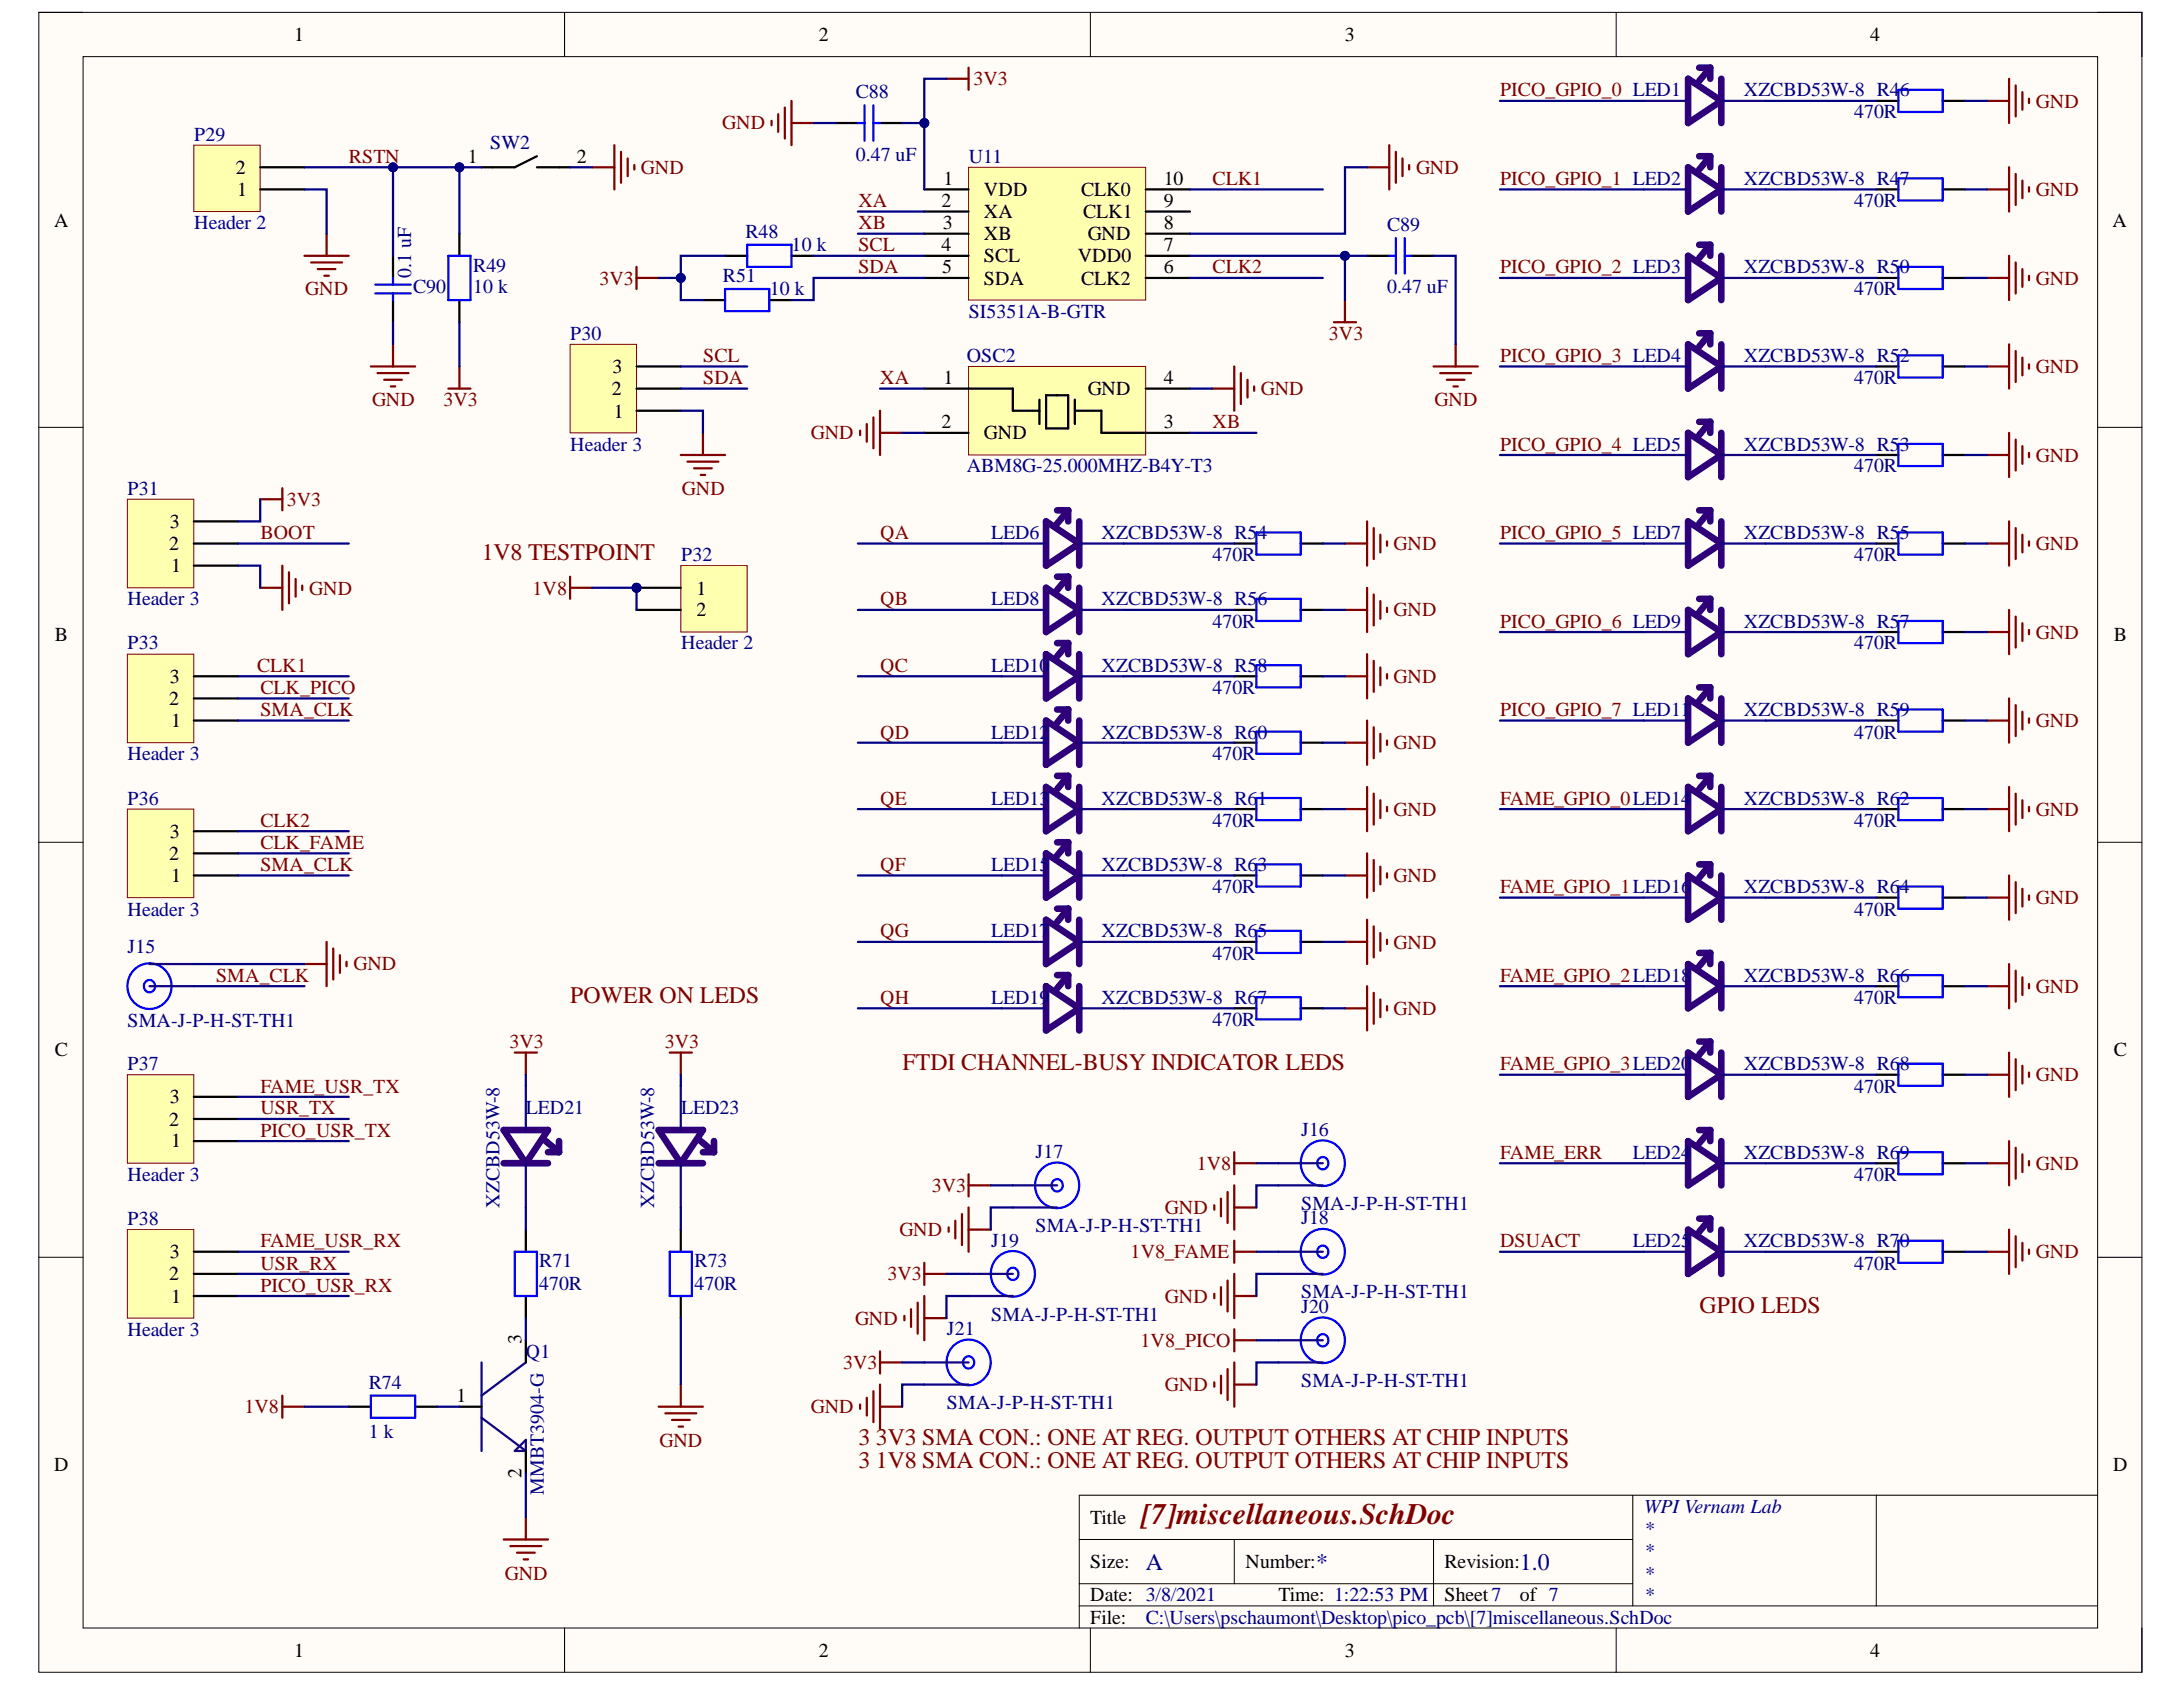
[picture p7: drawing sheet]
<svg xmlns="http://www.w3.org/2000/svg" width="279mm" height="216mm" viewBox="0 0 279 216" stroke-linecap="round" stroke-linejoin="round" font-family="sans-serif">
<defs><g id="words">
<text font-size="3.8" fill="#800000" x="146.1" y="195">[7]miscellaneous.SchDoc</text>
<g font-size="3" fill="#800000">
<text x="61.7" y="71.7">1V8 TESTPOINT</text>
<text x="73" y="128.3">POWER ON LEDS</text>
<text x="115.5" y="136.9">FTDI CHANNEL-BUSY INDICATOR LEDS</text>
<text x="217.5" y="168">GPIO LEDS</text>
<text x="109.9" y="185">3 3V3 SMA CON.: ONE AT REG. OUTPUT OTHERS AT CHIP INPUTS</text>
<text x="109.9" y="187.9">3 1V8 SMA CON.: ONE AT REG. OUTPUT OTHERS AT CHIP INPUTS</text>
</g>
<g font-size="3" fill="#000080">
<text x="146.7" y="200.9">A</text>
<text x="168.5" y="200.9">*</text>
<text x="194.5" y="200.9">1.0</text>
</g>
<g font-size="2.5">
<text x="37.6" y="5.2">1</text>
<text x="104.8" y="5.2">2</text>
<text x="172.1" y="5.2">3</text>
<text x="239.3" y="5.2">4</text>
<text x="30.2" y="22.2">2</text>
<text x="59.9" y="20.8">1</text>
<text x="73.8" y="20.8">2</text>
<text x="120.8" y="23.7">1</text>
<text x="148.9" y="23.7">10</text>
<text x="6.9" y="29">A</text>
<text x="30.4" y="25.1">1</text>
<text x="120.5" y="26.5">2</text>
<text x="120.7" y="29.3">3</text>
<text x="125.9" y="25.1">VDD</text>
<text x="125.9" y="27.9">XA</text>
<text x="138.4" y="25.1">CLK0</text>
<text x="138.6" y="27.9">CLK1</text>
<text x="148.9" y="29.3">8</text>
<text x="148.9" y="26.5">9</text>
<text x="270.4" y="29">A</text>
<text x="120.5" y="32.1">4</text>
<text x="120.6" y="35">5</text>
<text x="125.9" y="30.8">XB</text>
<text x="125.9" y="33.6">SCL</text>
<text x="137.9" y="33.6">VDD0</text>
<text x="139.2" y="30.8">GND</text>
<text x="148.9" y="35">6</text>
<text x="148.9" y="32.1">7</text>
<text x="125.9" y="36.4">SDA</text>
<text x="138.4" y="36.4">CLK2</text>
<text x="78.4" y="47.8">3</text>
<text x="78.3" y="50.6">2</text>
<text x="78.6" y="53.4">1</text>
<text x="120.8" y="49.1">1</text>
<text x="139.2" y="50.6">GND</text>
<text x="148.9" y="49.1">4</text>
<text x="120.5" y="54.8">2</text>
<text x="125.9" y="56.2">GND</text>
<text x="148.9" y="54.8">3</text>
<text x="21.7" y="70.4">2</text>
<text x="21.7" y="67.6">3</text>
<text x="21.9" y="73.2">1</text>
<text x="89.1" y="76.1">1</text>
<text x="7" y="82.1">B</text>
<text x="89.1" y="78.9">2</text>
<text x="270.6" y="82.1">B</text>
<text x="21.7" y="87.4">3</text>
<text x="21.7" y="90.2">2</text>
<text x="21.9" y="93.1">1</text>
<text x="21.7" y="107.2">3</text>
<text x="21.7" y="110.1">2</text>
<text x="21.9" y="112.9">1</text>
<text x="7" y="135.2">C</text>
<text x="270.6" y="135.2">C</text>
<text x="21.7" y="141.2">3</text>
<text x="21.7" y="144.1">2</text>
<text x="21.9" y="146.9">1</text>
<text x="21.7" y="161.1">3</text>
<text x="21.7" y="163.8">2</text>
<text x="21.9" y="166.7">1</text>
<text x="66.7" y="172" transform="rotate(-90 66.7 172)">3</text>
<text x="58.4" y="179.5">1</text>
<text x="6.9" y="188.3">D</text>
<text x="66.7" y="189.1" transform="rotate(-90 66.7 189.1)">2</text>
<text x="270.5" y="188.3">D</text>
<text x="139.5" y="195">Title</text>
<text x="139.5" y="200.7">Size:</text>
<text x="159.4" y="200.7">Number:</text>
<text x="184.9" y="200.7">Revision:</text>
<text x="139.5" y="204.9">Date: 3/8/2021</text>
<text x="139.5" y="207.8">File:</text>
<text x="163.7" y="204.9">Time: 1:22:53 PM</text>
<text x="184.9" y="204.9">Sheet7</text>
<text x="194.5" y="204.9">of 7</text>
<text x="37.6" y="212">1</text>
<text x="104.8" y="212">2</text>
<text x="172.1" y="212">3</text>
<text x="239.3" y="212">4</text>
</g>
<g font-size="2.5" fill="#800000">
<text x="124.6" y="10.9">3V3</text>
<text x="92.4" y="16.6">GND</text>
<text x="192" y="12.3">PICO_GPIO_0 LED1</text>
<text x="260.6" y="13.8">GND</text>
<text x="44.7" y="20.8">RSTN</text>
<text x="82" y="22.2">GND</text>
<text x="155.2" y="23.7">CLK1</text>
<text x="181.2" y="22.2">GND</text>
<text x="192" y="23.7">PICO_GPIO_1 LED2</text>
<text x="109.9" y="26.5">XA</text>
<text x="109.9" y="29.3">XB</text>
<text x="260.6" y="25.1">GND</text>
<text x="109.9" y="32.1">SCL</text>
<text x="109.9" y="35">SDA</text>
<text x="155.2" y="35">CLK2</text>
<text x="192" y="35">PICO_GPIO_2 LED3</text>
<text x="39.1" y="37.8">GND</text>
<text x="76.7" y="36.4">3V3</text>
<text x="260.6" y="36.4">GND</text>
<text x="90" y="46.3">SCL</text>
<text x="170.1" y="43.5">3V3</text>
<text x="192" y="46.3">PICO_GPIO_3 LED4</text>
<text x="260.6" y="47.8">GND</text>
<text x="47.6" y="52">GND</text>
<text x="56.8" y="52">3V3</text>
<text x="90" y="49.1">SDA</text>
<text x="112.7" y="49.1">XA</text>
<text x="161.4" y="50.6">GND</text>
<text x="183.6" y="52">GND</text>
<text x="103.8" y="56.2">GND</text>
<text x="155.2" y="54.8">XB</text>
<text x="192" y="57.7">PICO_GPIO_4 LED5</text>
<text x="260.6" y="59.1">GND</text>
<text x="36.7" y="64.8">3V3</text>
<text x="87.3" y="63.3">GND</text>
<text x="33.3" y="69">BOOT</text>
<text x="112.7" y="69">QA</text>
<text x="178.4" y="70.4">GND</text>
<text x="192" y="69">PICO_GPIO_5 LED7</text>
<text x="260.6" y="70.4">GND</text>
<text x="39.6" y="76.1">GND</text>
<text x="68.2" y="76.1">1V8</text>
<text x="112.7" y="77.4">QB</text>
<text x="178.4" y="78.9">GND</text>
<text x="192" y="80.3">PICO_GPIO_6 LED9</text>
<text x="260.6" y="81.8">GND</text>
<text x="32.9" y="86">CLK1</text>
<text x="33.3" y="88.8">CLK_PICO</text>
<text x="112.7" y="86">QC</text>
<text x="178.4" y="87.4">GND</text>
<text x="33.3" y="91.6">SMA_CLK</text>
<text x="112.7" y="94.5">QD</text>
<text x="178.4" y="95.9">GND</text>
<text x="192" y="91.6">PICO_GPIO_7 LED11</text>
<text x="260.6" y="93.1">GND</text>
<text x="33.3" y="105.8">CLK2</text>
<text x="112.7" y="103">QE</text>
<text x="178.4" y="104.4">GND</text>
<text x="192" y="103">FAME_GPIO_0LED14</text>
<text x="260.6" y="104.4">GND</text>
<text x="33.3" y="108.6">CLK_FAME</text>
<text x="33.3" y="111.5">SMA_CLK</text>
<text x="112.7" y="111.5">QF</text>
<text x="178.4" y="112.9">GND</text>
<text x="112.7" y="120">QG</text>
<text x="192" y="114.3">FAME_GPIO_1LED16</text>
<text x="260.6" y="115.7">GND</text>
<text x="27.7" y="125.6">SMA_CLK</text>
<text x="45.2" y="124.2">GND</text>
<text x="178.4" y="121.4">GND</text>
<text x="192" y="125.6">FAME_GPIO_2LED18</text>
<text x="112.7" y="128.5">QH</text>
<text x="178.4" y="129.9">GND</text>
<text x="260.6" y="127.1">GND</text>
<text x="65.2" y="134.2">3V3</text>
<text x="85.1" y="134.2">3V3</text>
<text x="192" y="137">FAME_GPIO_3LED20</text>
<text x="33.3" y="139.8">FAME_USR_TX</text>
<text x="33.3" y="142.6">USR_TX</text>
<text x="260.6" y="138.4">GND</text>
<text x="33.3" y="145.5">PICO_USR_TX</text>
<text x="153.2" y="149.7">1V8</text>
<text x="192" y="148.3">FAME_ERR</text>
<text x="260.6" y="149.7">GND</text>
<text x="119.3" y="152.5">3V3</text>
<text x="149.1" y="155.4">GND</text>
<text x="33.3" y="159.6">FAME_USR_RX</text>
<text x="115.1" y="158.2">GND</text>
<text x="144.7" y="161.1">1V8_FAME</text>
<text x="192" y="159.6">DSUACT</text>
<text x="260.6" y="161.1">GND</text>
<text x="33.3" y="165.3">PICO_USR_RX</text>
<text x="33.3" y="162.5">USR_RX</text>
<text x="113.6" y="163.8">3V3</text>
<text x="149.1" y="166.7">GND</text>
<text x="109.4" y="169.5">GND</text>
<text x="146" y="172.4">1V8_PICO</text>
<text x="107.9" y="175.2">3V3</text>
<text x="149.1" y="178.1">GND</text>
<text x="31.3" y="180.8">1V8</text>
<text x="84.4" y="185.2">GND</text>
<text x="103.8" y="180.8">GND</text>
<text x="64.6" y="202.1">GND</text>
</g>
<g font-size="2.5" fill="#000080">
<text x="109.5" y="12.6">C88</text>
<text x="223.2" y="12.3">XZCBD53W-8 R46</text>
<text x="237.3" y="15.1">470R</text>
<text x="24.9" y="18">P29</text>
<text x="62.8" y="19.1">SW2</text>
<text x="109.5" y="20.5">0.47 uF</text>
<text x="124" y="20.8">U11</text>
<text x="223.2" y="23.7">XZCBD53W-8 R47</text>
<text x="24.9" y="29.3">Header 2</text>
<text x="177.5" y="29.6">C89</text>
<text x="237.3" y="26.5">470R</text>
<text x="52.6" y="35.6" transform="rotate(-90 52.6 35.6)">0.1 uF</text>
<text x="60.6" y="34.7">R49</text>
<text x="95.4" y="30.4">R48</text>
<text x="101.3" y="32.1">10 k</text>
<text x="223.2" y="35">XZCBD53W-8 R50</text>
<text x="52.9" y="37.5">C90</text>
<text x="60.6" y="37.5">10 k</text>
<text x="92.5" y="36.1">R51</text>
<text x="98.5" y="37.8">10 k</text>
<text x="124" y="40.7">SI5351A-B-GTR</text>
<text x="177.5" y="37.5">0.47 uF</text>
<text x="237.3" y="37.8">470R</text>
<text x="73" y="43.5">P30</text>
<text x="123.7" y="46.3">OSC2</text>
<text x="223.2" y="46.3">XZCBD53W-8 R52</text>
<text x="237.3" y="49.1">470R</text>
<text x="73" y="57.7">Header 3</text>
<text x="223.2" y="57.7">XZCBD53W-8 R53</text>
<text x="16.3" y="63.3">P31</text>
<text x="123.7" y="60.4">ABM8G-25.000MHZ-B4Y-T3</text>
<text x="237.3" y="60.4">470R</text>
<text x="87.2" y="71.8">P32</text>
<text x="126.9" y="69">LED6</text>
<text x="141" y="69">XZCBD53W-8 R54</text>
<text x="155.2" y="71.8">470R</text>
<text x="223.2" y="69">XZCBD53W-8 R55</text>
<text x="237.3" y="71.8">470R</text>
<text x="16.3" y="77.4">Header 3</text>
<text x="126.9" y="77.4">LED8</text>
<text x="141" y="77.4">XZCBD53W-8 R56</text>
<text x="16.3" y="83.1">P33</text>
<text x="87.2" y="83.1">Header 2</text>
<text x="155.2" y="80.3">470R</text>
<text x="223.2" y="80.3">XZCBD53W-8 R57</text>
<text x="237.3" y="83.1">470R</text>
<text x="126.9" y="86">LED10</text>
<text x="141" y="86">XZCBD53W-8 R58</text>
<text x="155.2" y="88.8">470R</text>
<text x="126.9" y="94.5">LED12</text>
<text x="141" y="94.5">XZCBD53W-8 R60</text>
<text x="223.2" y="91.6">XZCBD53W-8 R59</text>
<text x="237.3" y="94.5">470R</text>
<text x="16.3" y="97.3">Header 3</text>
<text x="155.2" y="97.3">470R</text>
<text x="16.3" y="103">P36</text>
<text x="126.9" y="103">LED13</text>
<text x="141" y="103">XZCBD53W-8 R61</text>
<text x="155.2" y="105.8">470R</text>
<text x="223.2" y="103">XZCBD53W-8 R62</text>
<text x="237.3" y="105.8">470R</text>
<text x="126.9" y="111.5">LED15</text>
<text x="141" y="111.5">XZCBD53W-8 R63</text>
<text x="16.3" y="117.2">Header 3</text>
<text x="126.9" y="120">LED17</text>
<text x="141" y="120">XZCBD53W-8 R65</text>
<text x="155.2" y="114.3">470R</text>
<text x="223.2" y="114.3">XZCBD53W-8 R64</text>
<text x="237.3" y="117.2">470R</text>
<text x="16.3" y="121.9">J15</text>
<text x="155.2" y="122.8">470R</text>
<text x="223.2" y="125.6">XZCBD53W-8 R66</text>
<text x="16.3" y="131.4">SMA-J-P-H-ST-TH1</text>
<text x="126.9" y="128.5">LED19</text>
<text x="141" y="128.5">XZCBD53W-8 R67</text>
<text x="155.2" y="131.3">470R</text>
<text x="237.3" y="128.5">470R</text>
<text x="16.3" y="137">P37</text>
<text x="223.2" y="137">XZCBD53W-8 R68</text>
<text x="67.3" y="142.6">LED21</text>
<text x="87.2" y="142.6">LED23</text>
<text x="237.3" y="139.8">470R</text>
<text x="132.5" y="148.2">J17</text>
<text x="166.5" y="145.3">J16</text>
<text x="209" y="148.3">LED24</text>
<text x="223.2" y="148.3">XZCBD53W-8 R69</text>
<text x="16.3" y="151.2">Header 3</text>
<text x="63.9" y="154.5" transform="rotate(-90 63.9 154.5)">XZCBD53W-8</text>
<text x="83.7" y="154.5" transform="rotate(-90 83.7 154.5)">XZCBD53W-8</text>
<text x="166.5" y="154.8">SMA-J-P-H-ST-TH1</text>
<text x="237.3" y="151.2">470R</text>
<text x="16.3" y="156.8">P38</text>
<text x="126.9" y="159.5">J19</text>
<text x="132.5" y="157.7">SMA-J-P-H-ST-TH1</text>
<text x="166.5" y="156.7">J18</text>
<text x="209" y="159.6">LED25</text>
<text x="223.2" y="159.6">XZCBD53W-8 R70</text>
<text x="69" y="165">470R</text>
<text x="69" y="162.2">R71</text>
<text x="88.9" y="165">470R</text>
<text x="88.9" y="162.2">R73</text>
<text x="166.5" y="166.1">SMA-J-P-H-ST-TH1</text>
<text x="166.5" y="168">J20</text>
<text x="237.3" y="162.5">470R</text>
<text x="16.3" y="170.9">Header 3</text>
<text x="67.3" y="173.8">Q1</text>
<text x="121.2" y="170.9">J21</text>
<text x="126.9" y="169">SMA-J-P-H-ST-TH1</text>
<text x="47.2" y="177.7">R74</text>
<text x="166.5" y="177.5">SMA-J-P-H-ST-TH1</text>
<text x="47.2" y="184">1 k</text>
<text x="121.2" y="180.3">SMA-J-P-H-ST-TH1</text>
<text x="69.6" y="191.3" transform="rotate(-90 69.6 191.3)">MMBT3904-G</text>
<text x="210.4" y="193.6">WPI Vernam Lab</text>
<text x="210.4" y="196.5">*</text>
<text x="210.4" y="199.3">*</text>
<text x="210.4" y="202.1">*</text>
<text x="146.7" y="207.8">C:\Users\pschaumont\Desktop\pico_pcb\[7]miscellaneous.SchDoc</text>
<text x="210.4" y="204.9">*</text>
</g>
</g></defs>
<path d="M5 1.6h269.1v212.4h-269.1z" fill-rule="evenodd" fill="#fffcf8"/>
<path d="M5 1.6h269.1v212.4h-269.1z" fill="none" stroke="#000" stroke-width=".13"/>
<path d="M10.6 7.2h257.9v201.2h-257.9z" fill-rule="evenodd" fill="#fffcf8"/>
<g fill="none" stroke="#000" stroke-width=".13">
<path d="M5 1.6h5.6M10.6 7.2h257.9v201.2h-257.9zM72.3 1.6v5.6M139.5 1.6v5.6M206.9 1.6v5.6M268.5 1.6h5.6v5.6M5 54.7h5.6M268.5 54.7h5.6M5 107.8h5.6M268.5 107.8h5.6M5 160.9h5.6M268.5 160.9h5.6"/>
<path d="M138.1 197h70.9M158 197v5.7M183.5 197v8.5M209 191.4v14.1M240.1 191.4v14.1M268.5 191.4h-130.4v17M72.3 208.4v5.6M138.1 205.5h130.4M138.1 202.7h70.9M139.5 208.4v5.6M206.9 208.4v5.6M274.1 208.4v5.6"/>
</g>
<path d="M24.8 18.6h8.5v8.5h-8.5z" fill-rule="evenodd" fill="#ffffb0"/>
<path d="M24.8 18.6h8.5v8.5h-8.5z" fill="none" stroke="#800000" stroke-width=".13"/>
<path d="M68.7 20l-2.8 1.4h-4.3M33.3 24.2h5.7M33.3 21.4h5.7M58.8 29.9v2.8M58.8 38.4v2.8M68.7 21.4h4.3" fill="none" stroke="#000" stroke-width=".29"/>
<path d="M78.6 18.6v5.6M79.5 19.4v4M39 32.7h5.6M39.8 33.6h4M40.7 34.4h2.2M41.5 35.3h.6M41.8 29.9v2.8M75.8 21.4h2.8M80.3 20.3v2.2M81.2 21.1v.6M57.4 49.7h2.8M58.8 46.9v2.8" fill="none" stroke="#800000" stroke-width=".29"/>
<path d="M57.4 32.7h2.8v5.7h-2.8z" fill="none" stroke="#00f" stroke-width=".29"/>
<path d="M124 21.4h22.6v17h-22.6z" fill-rule="evenodd" fill="#ffffb0"/>
<path d="M124 21.4h22.6v17h-22.6z" fill="none" stroke="#800000" stroke-width=".13"/>
<path d="M118.3 24.2h5.7M118.3 27.1h5.7M118.3 29.9h5.7M118.3 32.7h5.7M118.3 35.6h5.7M146.6 24.2h5.7M146.6 27.1h5.7M146.6 29.9h5.7M146.6 32.7h5.7M146.6 35.6h5.7" fill="none" stroke="#000" stroke-width=".29"/>
<path d="M124 46.9h22.6v11.3h-22.6z" fill-rule="evenodd" fill="#ffffb0"/>
<path d="M124 46.9h22.6v11.3h-22.6z" fill="none" stroke="#800000" stroke-width=".13"/>
<g fill="none" stroke="#000" stroke-width=".29">
<path d="M107 15.7h2.8M112.6 15.7h2.9M50.3 32.7v2.9M50.3 38.4v2.8M90 38.4h2.8M92.8 32.7h2.8M98.5 38.4h2.8M101.3 32.7h2.8M175 32.7h2.8M180.6 32.7h2.9M118.3 49.7h11.3v2.9h3.4M118.3 55.4h5.7"/>
<path d="M133 51.1v3.2M133.9 50.6h2.8v4.2h-2.8zM137.6 51.1v3.2M137.6 52.6h3.4v2.8h11.3M146.6 49.7h5.7"/>
</g>
<g fill="none" stroke="#00f" stroke-width=".29">
<path d="M109.8 15.7h.9M110.7 13.5v4.5M111.8 13.5v4.5M111.8 15.7h.8M48 36.4h4.6M48 37.6h4.6M50.3 35.6v.8M50.3 37.6v.8M92.8 37h5.7v2.8h-5.7zM95.6 31.3h5.7v2.9h-5.7zM177.8 32.7h.9M178.7 30.5v4.5"/>
<path d="M179.8 30.5v4.5M179.8 32.7h.8"/>
</g>
<g fill="none" stroke="#800000" stroke-width=".29">
<path d="M98.8 15.5v.5M99.6 14.6v2.3M100.4 13.8v3.9M101.3 12.9v5.7M101.3 15.7h2.8M121.1 10.1h2.9M124 8.7v2.8M177.8 18.6v5.6M178.7 19.4v4M81.5 34.2v2.8M81.5 35.6h2.8M172.1 38.4v2.8"/>
<path d="M175 21.4h2.8M179.5 20.3v2.2M180.4 21.1v.6M47.5 46.9h5.6M48.3 47.8h4M49.2 48.6h2.2M50 49.5h.6M50.3 44.1v2.8M110.1 55.1v.6M110.9 54.3v2.2M111.8 53.4v4M112.6 52.6v5.6"/>
<path d="M112.6 55.4h2.9M155.1 49.7h2.9M158 46.9v5.7M158.8 47.8v3.9M159.7 48.6v2.3M160.5 49.5v.5M170.7 41.2h2.9M183.5 46.9h5.6M184.3 47.8h4M185.2 48.6h2.2M186 49.5h.6M186.3 44.1v2.8"/>
</g>
<path d="M16.3 63.9h8.5v11.3h-8.5z" fill-rule="evenodd" fill="#ffffb0"/>
<path d="M16.3 63.9h8.5v11.3h-8.5z" fill="none" stroke="#800000" stroke-width=".13"/>
<path d="M24.8 72.4h5.7M24.8 69.6h5.7M24.8 66.7h5.7" fill="none" stroke="#000" stroke-width=".29"/>
<path d="M33.3 63.9h2.8M33.3 75.2h2.8M36.1 62.5v2.8M36.1 72.4v5.7M37 73.2v4M37.8 74.1v2.3M38.7 74.9v.6" fill="none" stroke="#800000" stroke-width=".29"/>
<path d="M16.3 83.7h8.5v11.3h-8.5z" fill-rule="evenodd" fill="#ffffb0"/>
<path d="M16.3 83.7h8.5v11.3h-8.5z" fill="none" stroke="#800000" stroke-width=".13"/>
<path d="M24.8 92.2h5.7M24.8 89.4h5.7M24.8 86.6h5.7" fill="none" stroke="#000" stroke-width=".29"/>
<path d="M16.3 103.5h8.5v11.4h-8.5z" fill-rule="evenodd" fill="#ffffb0"/>
<path d="M16.3 103.5h8.5v11.4h-8.5z" fill="none" stroke="#800000" stroke-width=".13"/>
<path d="M24.8 112h5.7M24.8 109.2h5.7M24.8 106.4h5.7" fill="none" stroke="#000" stroke-width=".29"/>
<path d="M16.7 124.7a2.85 2.85 0 0 1 3.9-1 2.85 2.85 0 0 1 1 3.9 2.85 2.85 0 0 1-3.9 1.1 2.85 2.85 0 0 1-1-3.9M18.5 125.9a.76 .76 0 0 1 1.2-.2 .76 .76 0 0 1-.2 1.2 .74 .74 0 0 1-.8-.1 .74 .74 0 0 1-.3-.8" fill="none" stroke="#00f" stroke-width=".29"/>
<path d="M19.1 126.2h5.7M19.1 123.4h5.7" fill="none" stroke="#11037f" stroke-width=".29"/>
<path d="M39 123.4h2.8M41.8 120.5v5.7M42.7 121.4v4M43.5 122.2v2.3M44.3 123.1v.6" fill="none" stroke="#800000" stroke-width=".29"/>
<path d="M16.3 137.5h8.5v11.4h-8.5z" fill-rule="evenodd" fill="#ffffb0"/>
<path d="M16.3 137.5h8.5v11.4h-8.5z" fill="none" stroke="#800000" stroke-width=".13"/>
<path d="M24.8 146h5.7M24.8 143.2h5.7M24.8 140.4h5.7" fill="none" stroke="#000" stroke-width=".29"/>
<path d="M16.3 157.4h8.5v11.3h-8.5z" fill-rule="evenodd" fill="#ffffb0"/>
<path d="M16.3 157.4h8.5v11.3h-8.5z" fill="none" stroke="#800000" stroke-width=".13"/>
<g fill="none" stroke="#000" stroke-width=".29">
<path d="M240.1 12.9h2.9M248.6 12.9h2.9M240.1 24.2h2.9M240.1 35.6h2.9M248.6 24.2h2.9M248.6 35.6h2.9M240.1 46.9h2.9M240.1 58.2h2.9M248.6 46.9h2.9M248.6 58.2h2.9M158 69.6h2.8M158 78.1h2.8"/>
<path d="M166.5 69.6h2.8M166.5 78.1h2.8M240.1 69.6h2.9M248.6 69.6h2.9M158 86.6h2.8M158 95h2.8M166.5 86.6h2.8M166.5 95h2.8M240.1 80.9h2.9M240.1 92.2h2.9M248.6 80.9h2.9M248.6 92.2h2.9"/>
<path d="M158 103.5h2.8M158 112h2.8M166.5 103.5h2.8M166.5 112h2.8M240.1 103.5h2.9M240.1 114.9h2.9M248.6 103.5h2.9M248.6 114.9h2.9M158 120.5h2.8M158 129h2.8M166.5 120.5h2.8M166.5 129h2.8"/>
<path d="M240.1 126.2h2.9M240.1 137.5h2.9M248.6 126.2h2.9M248.6 137.5h2.9M67.3 157.4v2.8M87.1 157.4v2.8M240.1 148.9h2.9M248.6 148.9h2.9M24.8 165.9h5.7M24.8 163h5.7M24.8 160.2h5.7M67.3 165.9v2.8"/>
<path d="M67.3 171.5v2.9M87.1 165.9v2.8M240.1 160.2h2.9M248.6 160.2h2.9M44.6 180h2.9M53.1 180h2.9M58.8 180h2.8M67.3 185.7v2.8"/>
</g>
<g fill="none" stroke="#11037f" stroke-width=".29">
<path d="M210.4 12.9h5.7M220.3 12.9h5.7M210.4 24.2h5.7M210.4 35.6h5.7M220.3 24.2h5.7M220.3 35.6h5.7M210.4 46.9h5.7M210.4 58.2h5.7M220.3 46.9h5.7M220.3 58.2h5.7M128.2 69.6h5.7M128.2 78.1h5.7"/>
<path d="M138.1 69.6h5.7M138.1 78.1h5.7M210.4 69.6h5.7M220.3 69.6h5.7M128.2 86.6h5.7M128.2 95h5.7M138.1 86.6h5.7M138.1 95h5.7M210.4 80.9h5.7M210.4 92.2h5.7M220.3 80.9h5.7M220.3 92.2h5.7"/>
<path d="M128.2 103.5h5.7M128.2 112h5.7M138.1 103.5h5.7M138.1 112h5.7M210.4 103.5h5.7M210.4 114.9h5.7M220.3 103.5h5.7M220.3 114.9h5.7M67.3 139v5.6M87.1 139v5.6M128.2 120.5h5.7M128.2 129h5.7"/>
<path d="M138.1 120.5h5.7M138.1 129h5.7M210.4 126.2h5.7M210.4 137.5h5.7M220.3 126.2h5.7M220.3 137.5h5.7M67.3 148.9v5.6M87.1 148.9v5.6M210.4 148.9h5.7M220.3 148.9h5.7M61.6 174.4v11.3M67.3 174.4l-5.7 4.2"/>
<path d="M210.4 160.2h5.7M220.3 160.2h5.7M61.6 181.4l5.7 4.3M65.9 185.7l1.4-1.4v1.4z"/>
</g>
<g fill="none" stroke="#00f" stroke-width=".29">
<path d="M243 11.5h5.6v2.8h-5.6zM243 22.8h5.6v2.9h-5.6zM243 34.2h5.6v2.8h-5.6zM243 45.5h5.6v2.8h-5.6zM243 56.8h5.6v2.8h-5.6zM160.8 68.1h5.7v2.9h-5.7zM160.8 76.6h5.7v2.9h-5.7zM243 68.1h5.6v2.9h-5.6zM243 79.5h5.6v2.8h-5.6zM160.8 93.6h5.7v2.9h-5.7zM160.8 85.1h5.7v2.9h-5.7zM243 90.8h5.6v2.8h-5.6z"/>
<path d="M160.8 102.1h5.7v2.9h-5.7zM160.8 110.6h5.7v2.9h-5.7zM160.8 119.1h5.7v2.9h-5.7zM243 102.1h5.6v2.9h-5.6zM243 113.5h5.6v2.8h-5.6zM160.8 127.6h5.7v2.9h-5.7zM243 124.8h5.6v2.8h-5.6zM243 136.1h5.6v2.9h-5.6zM243 147.5h5.6v2.8h-5.6zM243 158.8h5.6v2.8h-5.6zM47.5 178.6h5.6v2.8h-5.6zM65.9 160.2h2.8v5.7h-2.8z"/>
<path d="M85.7 160.2h2.9v5.7h-2.9z"/>
</g>
<g fill="none" stroke="#30007b" stroke-width=".85">
<path d="M216.1 10.1l4.2 2.8-4.2 2.8zM217.5 8.7h1.4M217.5 20h1.4M218.9 8.7l-1.4 1.7M218.9 8.7v1.4M218.9 20v1.4M218.9 20l-1.4 1.7M220.3 10.1v5.6M216.1 21.4l4.2 2.8-4.2 2.9zM216.1 32.7l4.2 2.9-4.2 2.8zM217.5 31.3h1.4M218.9 31.3v1.4"/>
<path d="M218.9 31.3l-1.4 1.7M220.3 21.4v5.7M220.3 32.7v5.7M216.1 44.1l4.2 2.8-4.2 2.8zM216.1 55.4l4.2 2.8-4.2 2.9zM217.5 42.7h1.4M217.5 54h1.4M218.9 42.7v1.4M218.9 54v1.4M218.9 42.7l-1.4 1.7M218.9 54l-1.4 1.7M220.3 44.1v5.6"/>
<path d="M220.3 55.4v5.7M133.9 66.7l4.2 2.9-4.2 2.8zM133.9 75.2l4.2 2.9-4.2 2.8zM135.3 65.3h1.4M135.3 73.8h1.4M136.7 65.3l-1.4 1.7M136.7 65.3v1.4M136.7 73.8v1.4M136.7 73.8l-1.4 1.7M138.1 66.7v5.7M138.1 75.2v5.7M216.1 66.7l4.2 2.9-4.2 2.8z"/>
<path d="M216.1 78.1l4.2 2.8-4.2 2.8zM217.5 65.3h1.4M217.5 76.6h1.4M218.9 65.3v1.4M218.9 76.6v1.5M218.9 65.3l-1.4 1.7M218.9 76.6l-1.4 1.7M220.3 66.7v5.7M220.3 78.1v5.6M133.9 83.7l4.2 2.9-4.2 2.8zM133.9 92.2l4.2 2.8-4.2 2.9zM135.3 99.3h1.4"/>
<path d="M135.3 82.3h1.4M135.3 90.8h1.4M136.7 82.3v1.4M136.7 90.8v1.4M136.7 99.3v1.4M136.7 82.3l-1.4 1.7M136.7 90.8l-1.4 1.7M136.7 99.3l-1.4 1.7M138.1 83.7v5.7M138.1 92.2v5.7M216.1 89.4l4.2 2.8-4.2 2.8zM217.5 88h1.4"/>
<path d="M217.5 99.3h1.4M218.9 88v1.4M218.9 99.3v1.4M218.9 88l-1.4 1.7M218.9 99.3l-1.4 1.7M220.3 89.4v5.6M133.9 100.7l4.2 2.8-4.2 2.9zM133.9 109.2l4.2 2.8-4.2 2.9zM133.9 117.7l4.2 2.8-4.2 2.9zM135.3 107.8h1.4M135.3 116.3h1.4M136.7 107.8v1.4"/>
<path d="M136.7 116.3v1.4M136.7 107.8l-1.4 1.7M136.7 116.3l-1.4 1.7M138.1 100.7v5.7M138.1 109.2v5.7M138.1 117.7v5.7M216.1 100.7l4.2 2.8-4.2 2.9zM216.1 112l4.2 2.9-4.2 2.8zM217.5 110.6h1.4M218.9 110.6v1.4M218.9 110.6l-1.4 1.7M220.3 100.7v5.7"/>
<path d="M220.3 112v5.7M133.9 126.2l4.2 2.8-4.2 2.9zM135.3 124.8h1.4M136.7 124.8v1.4M136.7 124.8l-1.4 1.7M138.1 126.2v5.7M216.1 123.4l4.2 2.8-4.2 2.8zM216.1 134.7l4.2 2.8-4.2 2.9zM217.5 122h1.4M217.5 133.3h1.4M218.9 122v1.4M218.9 133.3v1.4"/>
<path d="M218.9 122l-1.4 1.7M218.9 133.3l-1.4 1.7M220.3 123.4v5.6M220.3 134.7v5.7M64.5 144.6h5.6l-2.8 4.3zM64.5 148.9h5.6M69.9 146l1.7 1.5M70.1 147.5h1.5M71.6 146v1.5M84.3 144.6h5.7l-2.9 4.3zM84.3 148.9h5.7M89.7 146l1.7 1.5"/>
<path d="M90 147.5h1.4M91.4 146v1.5M216.1 146l4.2 2.9-4.2 2.8zM216.1 157.4l4.2 2.8-4.2 2.8zM217.5 144.6h1.4M217.5 156h1.4M218.9 144.6v1.4M218.9 156v1.4M218.9 144.6l-1.4 1.7M218.9 156l-1.4 1.6M220.3 146v5.7M220.3 157.4v5.6"/>
</g>
<g fill="none" stroke="#800000" stroke-width=".29">
<path d="M254.3 12.9h2.8M257.1 10.1v5.6M258 10.9v4M258.8 11.8v2.2M259.7 12.6v.6M254.3 24.2h2.8M254.3 35.6h2.8M257.1 21.4v5.7M257.1 32.7v5.7M258 22.3v3.9M258 33.6v4M258.8 23.1v2.3"/>
<path d="M258.8 34.4v2.3M259.7 24v.5M259.7 35.3v.6M254.3 46.9h2.8M254.3 58.2h2.8M257.1 44.1v5.6M257.1 55.4v5.7M258 44.9v4M258 56.3v3.9M258.8 45.8v2.2M258.8 57.1v2.3M259.7 46.6v.6"/>
<path d="M259.7 58v.5M172.1 69.6h2.9M172.1 78.1h2.9M175 66.7v5.7M175 75.2v5.7M175.8 67.6v3.9M175.8 76.1v3.9M176.7 68.4v2.3M176.7 76.9v2.3M177.5 69.3v.5M177.5 77.8v.5M254.3 69.6h2.8"/>
<path d="M257.1 66.7v5.7M257.1 78.1v5.6M258 67.6v3.9M258 78.9v4M258.8 68.4v2.3M258.8 79.8v2.2M259.7 69.3v.5M172.1 86.6h2.9M172.1 95h2.9M175 83.7v5.7M175 92.2v5.7M175.8 84.6v3.9"/>
<path d="M175.8 93.1v3.9M176.7 85.4v2.3M176.7 93.9v2.3M177.5 86.3v.5M177.5 94.8v.5M254.3 80.9h2.8M254.3 92.2h2.8M257.1 89.4v5.6M258 90.2v4M258.8 91.1v2.3M259.7 80.6v.6M259.7 91.9v.6"/>
<path d="M172.1 103.5h2.9M172.1 112h2.9M175 100.7v5.7M175 109.2v5.7M175 117.7v5.7M175.8 101.6v3.9M175.8 110.1v3.9M175.8 118.6v3.9M176.7 102.4v2.3M176.7 110.9v2.3M176.7 119.4v2.3M177.5 103.3v.5"/>
<path d="M177.5 111.8v.5M254.3 103.5h2.8M254.3 114.9h2.8M257.1 100.7v5.7M257.1 112v5.7M258 101.6v3.9M258 112.9v4M258.8 102.4v2.3M258.8 113.7v2.3M259.7 103.3v.5M259.7 114.6v.6M65.9 134.7h2.8"/>
<path d="M67.3 134.7v2.8M85.7 134.7h2.9M87.1 134.7v2.8M172.1 120.5h2.9M172.1 129h2.9M175 126.2v5.7M175.8 127.1v3.9M176.7 127.9v2.3M177.5 120.3v.5M177.5 128.8v.5M254.3 126.2h2.8M254.3 137.5h2.8"/>
<path d="M257.1 123.4v5.6M257.1 134.7v5.7M258 124.2v4M258 135.6v3.9M258.8 125.1v2.2M258.8 136.4v2.3M259.7 125.9v.6M259.7 137.3v.5M254.3 148.9h2.8M257.1 146v5.7M257.1 157.4v5.6M258 146.9v3.9"/>
<path d="M258 158.2v4M258.8 147.7v2.3M258.8 159.1v2.2M259.7 148.6v.5M259.7 159.9v.6M36.1 178.6v2.8M87.1 177.2v2.8M254.3 160.2h2.8M36.1 180h2.9M64.5 197h5.6M65.3 197.9h4M66.2 198.7h2.2"/>
<path d="M67 199.6h.6M67.3 194.2v2.8M84.3 180h5.7M85.2 180.9h3.9M86 181.7h2.3M86.9 182.6h.5"/>
</g>
<path d="M73 44.1h8.5v11.3h-8.5z" fill-rule="evenodd" fill="#ffffb0"/>
<path d="M73 44.1h8.5v11.3h-8.5z" fill="none" stroke="#800000" stroke-width=".13"/>
<path d="M81.5 52.6h5.6M81.5 49.7h5.6M81.5 46.9h5.6" fill="none" stroke="#000" stroke-width=".29"/>
<g fill="none" stroke="#800000" stroke-width=".29">
<path d="M87.1 58.2h5.7M88 59.1h3.9M88.8 59.9h2.3M90 55.4v2.8M89.7 60.8h.6M121.4 157.1v.5M122.3 156.2v2.3M123.1 155.4v3.9M124 150.3v2.8M124 154.5v5.7M124 157.4h2.8M124 151.7h2.8"/>
<path d="M155.4 154.2v.6M156.3 153.4v2.3M157.1 152.5v4M158 147.5v2.8M158 151.7v5.7M158 158.8v2.8M158 154.5h2.8M158 148.9h2.8M155.4 165.6v.5M155.4 176.9v.6M156.3 164.7v2.3M156.3 176.1v2.2"/>
<path d="M157.1 163.9v3.9M157.1 175.2v4M158 163v5.7M158 165.9h2.8M158 160.2h2.8M158 171.5h2.8M158 170.1v2.8M158 174.4v5.6M158 177.2h2.8"/>
</g>
<path d="M136 151.9a.75 .75 0 0 0-.8-1 .75 .75 0 0 0-.5 1.2 .69 .69 0 0 0 .6 .4 .69 .69 0 0 0 .7-.5M137.8 153.1a2.88 2.88 0 0 0-2.6-4.3 2.88 2.88 0 0 0-2.2 4.6 2.77 2.77 0 0 0 4.7-.2M170 149.1a.75 .75 0 0 0-.8-1 .75 .75 0 0 0-.5 1.1 .69 .69 0 0 0 .6 .5 .69 .69 0 0 0 .7-.5M171.8 150.3a2.88 2.88 0 0 0-2.6-4.4 2.88 2.88 0 0 0-2.2 4.6 2.78 2.78 0 0 0 4.7-.1M170 160.4a.75 .75 0 0 0-.8-1 .75 .75 0 0 0-.5 1.2 .69 .69 0 0 0 .6 .4 .69 .69 0 0 0 .7-.5M170 171.7a.75 .75 0 0 0-.8-1 .75 .75 0 0 0-.5 1.2 .69 .69 0 0 0 .6 .4 .69 .69 0 0 0 .7-.4M171.8 161.6a2.88 2.88 0 0 0-2.6-4.3 2.88 2.88 0 0 0-2.2 4.6 2.78 2.78 0 0 0 4.7-.2M171.8 173a2.88 2.88 0 0 0-2.6-4.4 2.88 2.88 0 0 0-2.2 4.6 2.78 2.78 0 0 0 4.7-.2" fill="none" stroke="#00f" stroke-width=".29"/>
<path d="M129.6 151.7h5.7M129.6 154.5h5.7M163.6 148.9h5.7M163.6 151.7h5.7M163.6 160.2h5.7M163.6 163h5.7M163.6 171.5h5.7M163.6 174.4h5.7" fill="none" stroke="#11037f" stroke-width=".29"/>
<circle cx="81.5" cy="75.2" r=".57" fill="#000080"/>
<circle cx="81.5" cy="75.2" r=".57" fill="none" stroke="#000080" stroke-width=".13"/>
<path d="M87.1 72.4h8.5v8.5h-8.5z" fill-rule="evenodd" fill="#ffffb0"/>
<path d="M87.1 72.4h8.5v8.5h-8.5z" fill="none" stroke="#800000" stroke-width=".13"/>
<path d="M81.5 75.2h5.6" fill="none" stroke="#000" stroke-width=".29"/>
<circle cx="81.5" cy="75.2" r=".57" fill="#000080"/>
<circle cx="81.5" cy="75.2" r=".57" fill="none" stroke="#000080" stroke-width=".13"/>
<path d="M81.5 78.1h5.6" fill="none" stroke="#000" stroke-width=".29"/>
<path d="M73 73.8v2.8M73 75.2h2.8" fill="none" stroke="#800000" stroke-width=".29"/>
<path d="M39 24.2h2.8v5.7M39 21.4h22.6M73 21.4h2.8M58.8 41.2v5.7" fill="none" stroke="#000080" stroke-width=".29"/>
<circle cx="50.3" cy="21.4" r=".57" fill="#000080"/>
<circle cx="50.3" cy="21.4" r=".57" fill="none" stroke="#000080" stroke-width=".13"/>
<circle cx="58.8" cy="21.4" r=".57" fill="#000080"/>
<circle cx="58.8" cy="21.4" r=".57" fill="none" stroke="#000080" stroke-width=".13"/>
<path d="M58.8 21.4v8.5M109.8 27.1h8.5M109.8 29.9h8.5M112.6 49.7h5.7M152.3 55.4h8.5" fill="none" stroke="#000080" stroke-width=".29"/>
<circle cx="58.8" cy="21.4" r=".57" fill="#000080"/>
<circle cx="58.8" cy="21.4" r=".57" fill="none" stroke="#000080" stroke-width=".13"/>
<path d="M50.3 21.4v11.3" fill="none" stroke="#000080" stroke-width=".29"/>
<circle cx="50.3" cy="21.4" r=".57" fill="#000080"/>
<circle cx="50.3" cy="21.4" r=".57" fill="none" stroke="#000080" stroke-width=".13"/>
<path d="M104.1 15.7h2.9M115.5 15.7h2.8v8.5M152.3 24.2h17M152.3 35.6h17M175 21.4h-2.9v8.5h-19.8M50.3 41.2v2.9" fill="none" stroke="#000080" stroke-width=".29"/>
<circle cx="118.3" cy="15.7" r=".57" fill="#000080"/>
<circle cx="118.3" cy="15.7" r=".57" fill="none" stroke="#000080" stroke-width=".13"/>
<path d="M121.1 10.1h-2.8v5.6" fill="none" stroke="#000080" stroke-width=".29"/>
<circle cx="118.3" cy="15.7" r=".57" fill="#000080"/>
<circle cx="118.3" cy="15.7" r=".57" fill="none" stroke="#000080" stroke-width=".13"/>
<path d="M92.8 32.7h-5.7v5.7h2.9M104.1 32.7h14.2M118.3 35.6h-14.2v2.8h-2.8M115.5 55.4h2.8M152.3 49.7h2.8" fill="none" stroke="#000080" stroke-width=".29"/>
<circle cx="87.1" cy="35.6" r=".57" fill="#000080"/>
<circle cx="87.1" cy="35.6" r=".57" fill="none" stroke="#000080" stroke-width=".13"/>
<path d="M84.3 35.6h2.8" fill="none" stroke="#000080" stroke-width=".29"/>
<circle cx="87.1" cy="35.6" r=".57" fill="#000080"/>
<circle cx="87.1" cy="35.6" r=".57" fill="none" stroke="#000080" stroke-width=".13"/>
<g fill="none" stroke="#000080" stroke-width=".29">
<path d="M172.1 32.7v5.7M30.5 72.4h2.8v2.8M30.5 69.6h14.1M33.3 63.9v2.8h-2.8M30.5 89.4h14.1M30.5 92.2h14.1M30.5 86.6h14.1M30.5 109.2h14.1M30.5 106.4h14.1M30.5 112h14.1M24.8 123.4h14.2M24.8 126.2h14.2"/>
<path d="M30.5 140.4h14.1M30.5 143.2h14.1M30.5 146h14.1M30.5 160.2h14.1M30.5 163h14.1M30.5 165.9h14.1M39 180h5.6M56 180h2.8M67.3 188.5v5.7"/>
</g>
<circle cx="172.1" cy="32.7" r=".57" fill="#000080"/>
<circle cx="172.1" cy="32.7" r=".57" fill="none" stroke="#000080" stroke-width=".13"/>
<path d="M152.3 32.7h22.7M183.5 32.7h2.8v11.4" fill="none" stroke="#000080" stroke-width=".29"/>
<circle cx="172.1" cy="32.7" r=".57" fill="#000080"/>
<circle cx="172.1" cy="32.7" r=".57" fill="none" stroke="#000080" stroke-width=".13"/>
<g fill="none" stroke="#000080" stroke-width=".29">
<path d="M192 12.9h18.4M226 12.9h14.1M251.5 12.9h2.8M192 24.2h18.4M192 35.6h18.4M226 24.2h14.1M226 35.6h14.1M251.5 24.2h2.8M251.5 35.6h2.8M87.1 52.6h2.9v2.8M87.1 46.9h8.5M87.1 49.7h8.5"/>
<path d="M192 46.9h18.4M192 58.2h18.4M226 46.9h14.1M226 58.2h14.1M251.5 46.9h2.8M251.5 58.2h2.8M75.8 75.2h5.7v2.9M109.8 69.6h18.4M109.8 78.1h18.4M143.8 69.6h14.2M143.8 78.1h14.2M169.3 69.6h2.8"/>
<path d="M169.3 78.1h2.8M192 69.6h18.4M226 69.6h14.1M251.5 69.6h2.8M109.8 86.6h18.4M109.8 95h18.4M143.8 86.6h14.2M143.8 95h14.2M169.3 86.6h2.8M169.3 95h2.8M192 80.9h18.4M192 92.2h18.4"/>
<path d="M226 80.9h14.1M226 92.2h14.1M251.5 80.9h2.8M251.5 92.2h2.8M109.8 103.5h18.4M109.8 112h18.4M143.8 103.5h14.2M143.8 112h14.2M169.3 103.5h2.8M169.3 112h2.8M192 103.5h18.4M192 114.9h18.4"/>
<path d="M226 103.5h14.1M226 114.9h14.1M251.5 103.5h2.8M251.5 114.9h2.8M67.3 137.5v1.5M87.1 137.5v1.5M109.8 120.5h18.4M109.8 129h18.4M143.8 120.5h14.2M143.8 129h14.2M169.3 120.5h2.8M169.3 129h2.8"/>
<path d="M192 126.2h18.4M192 137.5h18.4M226 126.2h14.1M226 137.5h14.1M251.5 126.2h2.8M251.5 137.5h2.8M67.3 154.5v2.9M87.1 154.5v2.9M126.8 151.7h2.8M129.6 154.5h-2.8v2.9M160.8 148.9h2.8M163.6 151.7h-2.8v2.8"/>
<path d="M192 148.9h18.4M226 148.9h14.1M251.5 148.9h2.8M67.3 168.7v2.8M87.1 168.7v8.5M160.8 160.2h2.8M160.8 171.5h2.8M163.6 163h-2.8v2.9M163.6 174.4h-2.8v2.8M192 160.2h18.4M226 160.2h14.1M251.5 160.2h2.8"/>
</g>
<circle cx="81.5" cy="75.2" r=".57" fill="#000080"/>
<circle cx="81.5" cy="75.2" r=".57" fill="none" stroke="#000080" stroke-width=".13"/>
<path d="M124.7 174.6a.75 .75 0 0 0-.8-1 .75 .75 0 0 0-.6 1.1 .69 .69 0 0 0 .7 .4 .69 .69 0 0 0 .6-.4M126.4 175.8a2.88 2.88 0 0 0-2.6-4.4 2.88 2.88 0 0 0-2.2 4.6 2.77 2.77 0 0 0 4.8-.2M130.3 163.3a.75 .75 0 0 0-.8-1.1 .75 .75 0 0 0-.5 1.2 .69 .69 0 0 0 .7 .4 .69 .69 0 0 0 .6-.4M132.1 164.5a2.87 2.87 0 0 0-2.3-4.4 2.87 2.87 0 0 0-2.8 4 2.78 2.78 0 0 0 2.4 1.8 2.78 2.78 0 0 0 2.7-1.4" fill="none" stroke="#00f" stroke-width=".29"/>
<path d="M118.3 174.4h5.7M118.3 177.2h5.7M124 163h5.6M124 165.9h5.6" fill="none" stroke="#11037f" stroke-width=".29"/>
<g fill="none" stroke="#800000" stroke-width=".29">
<path d="M110.1 179.7v.6M110.9 178.9v2.3M111.8 178v4M112.6 172.9v2.9M112.6 177.2v5.7M112.6 174.4h2.9M115.8 168.4v.6M116.6 167.6v2.2M117.5 166.7v4M118.3 161.6v2.8M118.3 165.9v5.6M118.3 168.7h2.8"/>
<path d="M118.3 163h2.8M112.6 180h2.9"/>
</g>
<path d="M115.5 174.4h2.8M118.3 177.2h-2.8v2.8M121.1 163h2.9M124 165.9h-2.9v2.8" fill="none" stroke="#000080" stroke-width=".29"/>
<use href="#words"/>
</svg>
